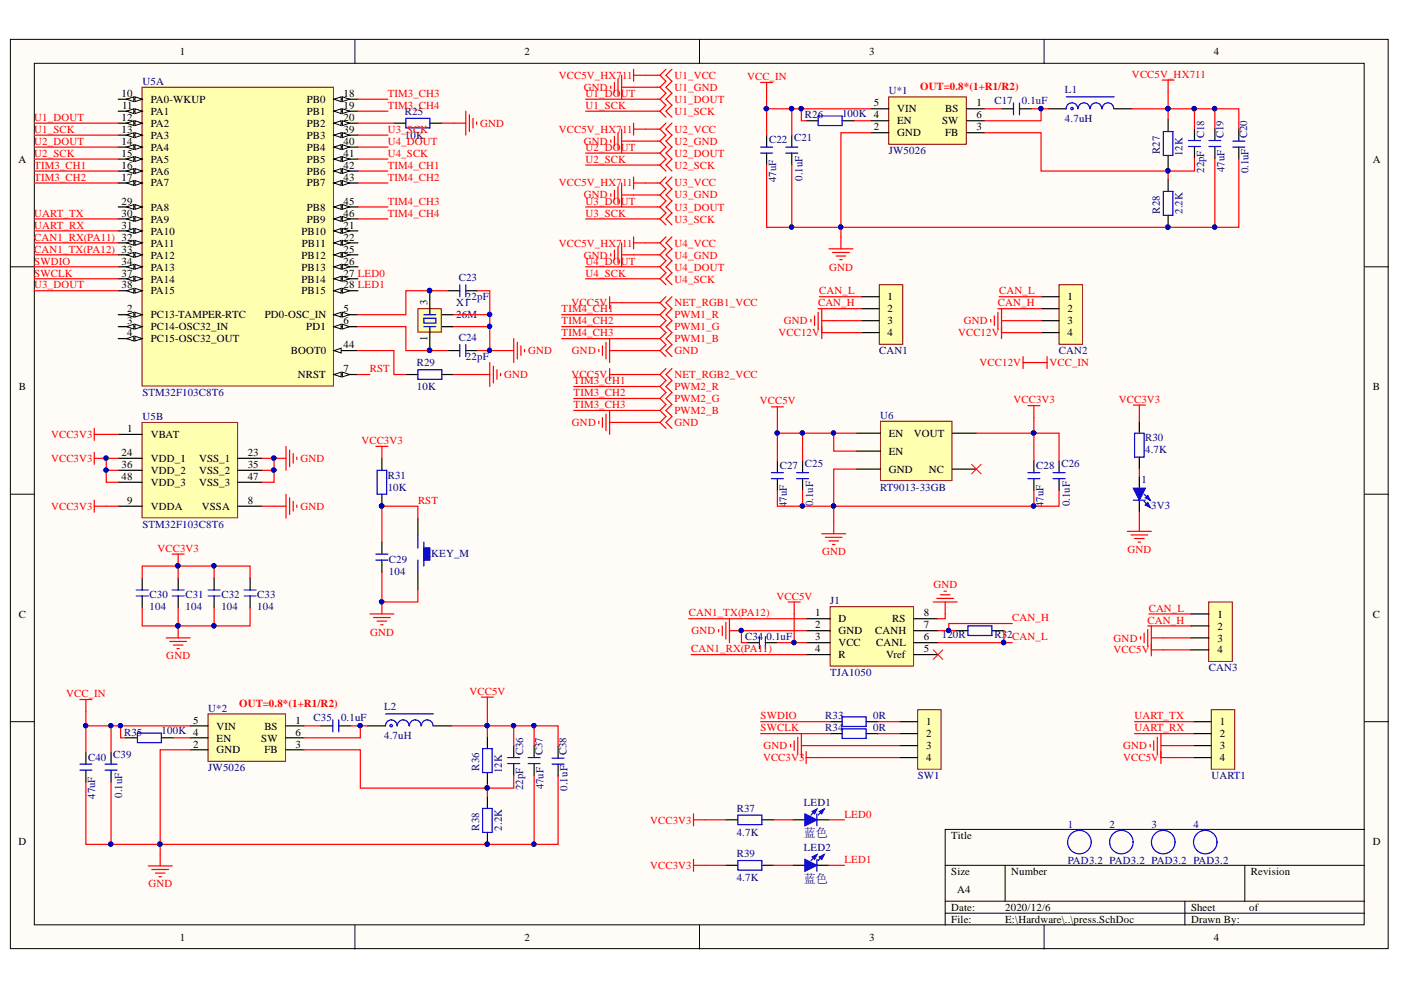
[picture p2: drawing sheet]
<svg xmlns="http://www.w3.org/2000/svg" width="297mm" height="210mm" viewBox="0 0 297 210" stroke-linecap="round" stroke-linejoin="round" font-family="sans-serif">
<defs><g id="words">
<g font-size="2.5" fill="#000080">
<text x="170.4" y="177.5">蓝色</text>
<text x="170.4" y="187.1">蓝色</text>
</g>
<g font-size="2.3">
<text x="38.1" y="11.7">1</text>
<text x="111.2" y="11.7">2</text>
<text x="184.3" y="11.7">3</text>
<text x="257.3" y="11.7">4</text>
<text x="25.8" y="20.5">10</text>
<text x="25.9" y="23.1">11</text>
<text x="32" y="21.8">PA0-WKUP</text>
<text x="65" y="21.8">PB0</text>
<text x="72.8" y="20.5">18</text>
<text x="72.8" y="23.1">19</text>
<text x="185.3" y="22.6">5</text>
<text x="190.2" y="23.8">VIN</text>
<text x="200.4" y="23.8">BS</text>
<text x="207" y="22.6">1</text>
<text x="25.8" y="25.6">12</text>
<text x="25.8" y="28.1">13</text>
<text x="32" y="24.3">PA1</text>
<text x="32" y="26.9">PA2</text>
<text x="32" y="29.4">PA3</text>
<text x="65" y="24.3">PB1</text>
<text x="65" y="26.9">PB2</text>
<text x="65" y="29.4">PB3</text>
<text x="72.8" y="25.6">20</text>
<text x="72.8" y="28.1">39</text>
<text x="185.3" y="27.6">2</text>
<text x="190.2" y="28.9">GND</text>
<text x="190.2" y="26.4">EN</text>
<text x="199.7" y="26.4">SW</text>
<text x="200.4" y="28.9">FB</text>
<text x="207" y="27.6">3</text>
<text x="207" y="25.1">6</text>
<text x="3.9" y="34.5">A</text>
<text x="25.8" y="30.7">14</text>
<text x="25.8" y="33.2">15</text>
<text x="25.8" y="35.7">16</text>
<text x="32" y="31.9">PA4</text>
<text x="32" y="34.5">PA5</text>
<text x="65" y="31.9">PB4</text>
<text x="65" y="34.5">PB5</text>
<text x="72.8" y="30.7">40</text>
<text x="72.8" y="33.2">41</text>
<text x="72.8" y="35.7">42</text>
<text x="291.1" y="34.5">A</text>
<text x="25.8" y="38.3">17</text>
<text x="32" y="37">PA6</text>
<text x="32" y="39.5">PA7</text>
<text x="65" y="37">PB6</text>
<text x="65" y="39.5">PB7</text>
<text x="72.8" y="38.3">43</text>
<text x="25.8" y="43.4">29</text>
<text x="25.8" y="46">30</text>
<text x="32" y="44.7">PA8</text>
<text x="32" y="47.2">PA9</text>
<text x="65" y="44.7">PB8</text>
<text x="65" y="47.2">PB9</text>
<text x="72.8" y="43.4">45</text>
<text x="72.8" y="46">46</text>
<text x="25.8" y="48.5">31</text>
<text x="32" y="49.8">PA10</text>
<text x="32" y="52.3">PA11</text>
<text x="63.9" y="49.8">PB10</text>
<text x="64" y="52.3">PB11</text>
<text x="72.8" y="48.5">21</text>
<text x="72.8" y="51">22</text>
<text x="72.8" y="53.6">25</text>
<text x="25.8" y="56.1">34</text>
<text x="25.8" y="58.6">37</text>
<text x="32" y="54.8">PA12</text>
<text x="32" y="57.4">PA13</text>
<text x="32" y="59.9">PA14</text>
<text x="63.9" y="54.8">PB12</text>
<text x="63.9" y="57.4">PB13</text>
<text x="63.9" y="59.9">PB14</text>
<text x="72.8" y="56.1">26</text>
<text x="72.8" y="58.6">27 LED0</text>
<text x="25.8" y="61.2">38</text>
<text x="32" y="62.4">PA15</text>
<text x="63.9" y="62.4">PB15</text>
<text x="72.8" y="61.2">28 LED1</text>
<text x="90.7" y="64.7" transform="rotate(-90 90.7 64.7)">3</text>
<text x="188.2" y="63.7">1</text>
<text x="226.3" y="63.7">1</text>
<text x="27" y="66.2">2</text>
<text x="27" y="68.8">3</text>
<text x="27" y="71.3">4</text>
<text x="32" y="67.5">PC13-TAMPER-RTC</text>
<text x="32" y="70">PC14-OSC32_IN</text>
<text x="56.2" y="67.5">PD0-OSC_IN</text>
<text x="64.9" y="70">PD1</text>
<text x="72.8" y="66.2">5</text>
<text x="72.8" y="68.8">6</text>
<text x="188.2" y="66.2">2</text>
<text x="188.2" y="68.8">3</text>
<text x="188.2" y="71.3">4</text>
<text x="226.3" y="66.2">2</text>
<text x="226.3" y="68.8">3</text>
<text x="226.3" y="71.3">4</text>
<text x="32" y="72.6">PC15-OSC32_OUT</text>
<text x="61.7" y="75.1">BOOT0</text>
<text x="72.8" y="73.8">44</text>
<text x="90.7" y="72.4" transform="rotate(-90 90.7 72.4)">1</text>
<text x="4" y="82.7">B</text>
<text x="63.2" y="80.2">NRST</text>
<text x="72.8" y="78.9">7</text>
<text x="291.1" y="82.7">B</text>
<text x="27" y="91.6">1</text>
<text x="32" y="92.8">VBAT</text>
<text x="188.4" y="92.6">EN</text>
<text x="193.7" y="92.6">VOUT</text>
<text x="25.8" y="96.6">24</text>
<text x="25.8" y="99.2">36</text>
<text x="25.8" y="101.7">48</text>
<text x="32" y="97.9">VDD_1</text>
<text x="32" y="100.4">VDD_2</text>
<text x="42.2" y="97.9">VSS_1</text>
<text x="42.2" y="100.4">VSS_2</text>
<text x="52.5" y="96.6">23</text>
<text x="52.5" y="99.2">35</text>
<text x="52.5" y="101.7">47</text>
<text x="188.4" y="100.2">GND</text>
<text x="188.4" y="96.4">EN</text>
<text x="197" y="100.2">NC</text>
<text x="27" y="106.9">9</text>
<text x="32" y="103">VDD_3</text>
<text x="42.2" y="103">VSS_3</text>
<text x="52.5" y="106.9">8</text>
<text x="32" y="108.1">VDDA</text>
<text x="42.8" y="108.1">VSSA</text>
<text x="4" y="130.9">C</text>
<text x="172.9" y="130.7">1</text>
<text x="177.8" y="132">D</text>
<text x="189.2" y="132">RS</text>
<text x="195.9" y="130.7">8</text>
<text x="258.1" y="130.9">1</text>
<text x="291.1" y="130.9">C</text>
<text x="172.9" y="133.2">2</text>
<text x="172.9" y="135.8">3</text>
<text x="177.8" y="134.5">GND</text>
<text x="177.8" y="137">VCC</text>
<text x="185.5" y="134.5">CANH</text>
<text x="185.8" y="137">CANL</text>
<text x="195.9" y="135.8">6</text>
<text x="195.9" y="133.2">7</text>
<text x="258.1" y="133.5">2</text>
<text x="258.1" y="136">3</text>
<text x="172.9" y="138.3">4</text>
<text x="177.8" y="139.6">R</text>
<text x="187.9" y="139.6">Vref</text>
<text x="195.9" y="138.3">5</text>
<text x="258.1" y="138.6">4</text>
<text x="40.9" y="153.4">5</text>
<text x="45.9" y="154.7">VIN</text>
<text x="56.1" y="154.7">BS</text>
<text x="62.7" y="153.4">1</text>
<text x="62.7" y="156">6</text>
<text x="196.4" y="153.8">1</text>
<text x="258.6" y="153.8">1</text>
<text x="40.9" y="158.5">2</text>
<text x="45.9" y="159.8">GND</text>
<text x="45.9" y="157.2">EN</text>
<text x="55.4" y="157.2">SW</text>
<text x="56.1" y="159.8">FB</text>
<text x="62.7" y="158.5">3</text>
<text x="196.4" y="156.3">2</text>
<text x="196.4" y="158.8">3</text>
<text x="196.4" y="161.4">4</text>
<text x="258.6" y="156.3">2</text>
<text x="258.6" y="158.8">3</text>
<text x="258.6" y="161.4">4</text>
<text x="3.9" y="179.2">D</text>
<text x="201.7" y="177.9">Title</text>
<text x="291.1" y="179.2">D</text>
<text x="201.7" y="185.5">Size</text>
<text x="214.4" y="185.5">Number</text>
<text x="265.2" y="185.5">Revision</text>
<text x="203" y="189.3">A4</text>
<text x="201.7" y="193.1">Date:</text>
<text x="201.7" y="195.7">File:</text>
<text x="213.1" y="193.1">2020/12/6</text>
<text x="213.1" y="195.7">E:\Hardware\..\press.SchDoc</text>
<text x="252.5" y="193.1">Sheet</text>
<text x="252.5" y="195.7">Drawn By:</text>
<text x="264.9" y="193.1">of</text>
<text x="38.1" y="199.5">1</text>
<text x="111.2" y="199.5">2</text>
<text x="184.3" y="199.5">3</text>
<text x="257.3" y="199.5">4</text>
</g>
<g font-size="2.3" fill="#000080">
<text x="30.2" y="18">U5A</text>
<text x="188.4" y="20">U*1</text>
<text x="210.8" y="22.1">C17</text>
<text x="216.7" y="22.1">0.1uF</text>
<text x="225.8" y="19.8">L1</text>
<text x="85.8" y="24.3">R25</text>
<text x="85.8" y="29.4">10K</text>
<text x="168.4" y="29.9">C21</text>
<text x="170.7" y="25.1">R26</text>
<text x="178.5" y="24.8">100K 4</text>
<text x="225.8" y="25.9">4.7uH</text>
<text x="255.3" y="29.3" transform="rotate(-90 255.3 29.3)">C18</text>
<text x="259.4" y="29.3" transform="rotate(-90 259.4 29.3)">C19</text>
<text x="264.4" y="29.3" transform="rotate(-90 264.4 29.3)">C20</text>
<text x="163" y="30.4">C22</text>
<text x="188.4" y="32.7">JW5026</text>
<text x="245.9" y="32.6" transform="rotate(-90 245.9 32.6)">R27</text>
<text x="250.7" y="33.1" transform="rotate(-90 250.7 33.1)">12K</text>
<text x="164.6" y="38.5" transform="rotate(-90 164.6 38.5)">47uF</text>
<text x="170.2" y="38.3" transform="rotate(-90 170.2 38.3)">0.1uF</text>
<text x="255.3" y="36.7" transform="rotate(-90 255.3 36.7)">22pF</text>
<text x="259.6" y="36.5" transform="rotate(-90 259.6 36.5)">47uF</text>
<text x="264.7" y="36.8" transform="rotate(-90 264.7 36.8)">0.1uF</text>
<text x="245.9" y="45.3" transform="rotate(-90 245.9 45.3)">R28</text>
<text x="250.7" y="45.3" transform="rotate(-90 250.7 45.3)">2.2K</text>
<text x="97.3" y="59.6">C23</text>
<text x="96.7" y="65">X1</text>
<text x="98.8" y="63.7">22pF</text>
<text x="96.7" y="67.5">26M</text>
<text x="88.4" y="77.6">R29</text>
<text x="97.3" y="72.3">C24</text>
<text x="98.8" y="76.4">22pF</text>
<text x="186.4" y="75.1">CAN1</text>
<text x="224.5" y="75.1">CAN2</text>
<text x="30.2" y="84">STM32F103C8T6</text>
<text x="88.4" y="82.7">10K</text>
<text x="30.2" y="89">U5B</text>
<text x="186.6" y="88.8">U6</text>
<text x="242.8" y="93.6">R30</text>
<text x="82.2" y="101.5">R31</text>
<text x="165.3" y="99.4">C27</text>
<text x="170.7" y="98.9">C25</text>
<text x="219.7" y="99.4">C28</text>
<text x="225" y="98.9">C26</text>
<text x="242.8" y="96.1">4.7K</text>
<text x="82.2" y="104.1">10K</text>
<text x="166.9" y="107.5" transform="rotate(-90 166.9 107.5)">47uF</text>
<text x="172.4" y="107.3" transform="rotate(-90 172.4 107.3)">0.1uF</text>
<text x="186.6" y="104.1">RT9013-33GB</text>
<text x="221.2" y="107.5" transform="rotate(-90 221.2 107.5)">47uF</text>
<text x="226.8" y="107.3" transform="rotate(-90 226.8 107.3)">0.1uF</text>
<text x="242" y="102.5">1</text>
<text x="244.1" y="108">3V3</text>
<text x="30.2" y="111.9">STM32F103C8T6</text>
<text x="82.5" y="119.3">C29</text>
<text x="91.4" y="118">KEY_M</text>
<text x="82.5" y="121.8">104</text>
<text x="31.7" y="126.9">C30</text>
<text x="31.7" y="129.4">104</text>
<text x="39.3" y="126.9">C31</text>
<text x="39.3" y="129.4">104</text>
<text x="46.9" y="126.9">C32</text>
<text x="46.9" y="129.4">104</text>
<text x="54.5" y="126.9">C33</text>
<text x="54.5" y="129.4">104</text>
<text x="176" y="128.2">J1</text>
<text x="158" y="135.8">C34</text>
<text x="162.5" y="135.8">0.1uF</text>
<text x="199.7" y="135.3">120R</text>
<text x="210.8" y="135.3">R3</text>
<text x="213.5" y="135.3">2CAN_L</text>
<text x="176" y="143.4">TJA1050</text>
<text x="256.3" y="142.4">CAN3</text>
<text x="26.3" y="156">R35</text>
<text x="34.3" y="155.7">100K 4</text>
<text x="44.1" y="150.9">U*2</text>
<text x="66.5" y="152.9">C35</text>
<text x="72.3" y="152.9">0.1uF</text>
<text x="81.4" y="150.6">L2</text>
<text x="175" y="155">R34</text>
<text x="175" y="152.5">R33</text>
<text x="185.1" y="155">0R</text>
<text x="185.1" y="152.5">0R</text>
<text x="18.7" y="161.3">C40</text>
<text x="24" y="160.8">C39</text>
<text x="81.4" y="156.7">4.7uH</text>
<text x="111" y="160.1" transform="rotate(-90 111 160.1)">C36</text>
<text x="115" y="160.1" transform="rotate(-90 115 160.1)">C37</text>
<text x="120.1" y="160.1" transform="rotate(-90 120.1 160.1)">C38</text>
<text x="44.1" y="163.6">JW5026</text>
<text x="101.6" y="163.4" transform="rotate(-90 101.6 163.4)">R36</text>
<text x="106.4" y="163.9" transform="rotate(-90 106.4 163.9)">12K</text>
<text x="111" y="167.4" transform="rotate(-90 111 167.4)">22pF</text>
<text x="115.3" y="167.4" transform="rotate(-90 115.3 167.4)">47uF</text>
<text x="120.3" y="167.6" transform="rotate(-90 120.3 167.6)">0.1uF</text>
<text x="194.6" y="165.2">SW1</text>
<text x="256.8" y="165.2">UART1</text>
<text x="20.2" y="169.4" transform="rotate(-90 20.2 169.4)">47uF</text>
<text x="25.9" y="169.1" transform="rotate(-90 25.9 169.1)">0.1uF</text>
<text x="156.2" y="172.1">R37</text>
<text x="170.4" y="170.8">LED1</text>
<text x="101.6" y="176.1" transform="rotate(-90 101.6 176.1)">R38</text>
<text x="106.4" y="176.1" transform="rotate(-90 106.4 176.1)">2.2K</text>
<text x="156.2" y="177.2">4.7K</text>
<text x="226.4" y="175.6">1</text>
<text x="235.3" y="175.6">2</text>
<text x="244.1" y="175.6">3</text>
<text x="253" y="175.6">4</text>
<text x="156.2" y="181.7">R39</text>
<text x="170.4" y="180.5">LED2</text>
<text x="226.4" y="183.2">PAD3.2 PAD3.2 PAD3.2 PAD3.2</text>
<text x="156.2" y="186.8">4.7K</text>
</g>
<g font-size="2.3" fill="#f00">
<text x="118.5" y="16.7">VCC5V_HX7</text>
<text x="131.9" y="16.7">11</text>
<text x="143" y="16.7">U1_VCC</text>
<text x="158.4" y="17">VCC_IN</text>
<text x="240" y="16.5">VCC5V_HX711</text>
<text x="82.2" y="20.5">TIM3_CH3</text>
<text x="82.2" y="23.1">TIM3_CH4</text>
<text x="123.8" y="19.3">GND</text>
<text x="124.1" y="20.5">U1_DOUT</text>
<text x="124.1" y="23.1">U1_SCK</text>
<text x="143" y="19.3">U1_GND</text>
<text x="143" y="21.8">U1_DOUT</text>
<text x="195.1" y="19.2">OUT=0.8*(1+R1/R2)</text>
<text x="7.3" y="25.6">U1_DOUT</text>
<text x="7.3" y="28.1">U1_SCK</text>
<text x="82.2" y="28.1">U3_SCK</text>
<text x="101.8" y="26.9">GND</text>
<text x="118.5" y="28.1">VCC5V_HX7</text>
<text x="131.9" y="28.1">11</text>
<text x="143" y="24.3">U1_SCK</text>
<text x="143" y="28.1">U2_VCC</text>
<text x="7.3" y="35.7">TIM3_CH1</text>
<text x="7.3" y="30.7">U2_DOUT</text>
<text x="7.3" y="33.2">U2_SCK</text>
<text x="82.2" y="35.7">TIM4_CH1</text>
<text x="82.2" y="30.7">U4_DOUT</text>
<text x="82.2" y="33.2">U4_SCK</text>
<text x="123.8" y="30.7">GND</text>
<text x="124.1" y="31.9">U2_DOUT</text>
<text x="124.1" y="34.5">U2_SCK</text>
<text x="143" y="30.7">U2_GND</text>
<text x="143" y="33.2">U2_DOUT</text>
<text x="143" y="35.7">U2_SCK</text>
<text x="7.3" y="38.3">TIM3_CH2</text>
<text x="82.2" y="38.3">TIM4_CH2</text>
<text x="118.5" y="39.5">VCC5V_HX7</text>
<text x="131.9" y="39.5">11</text>
<text x="143" y="39.5">U3_VCC</text>
<text x="7.3" y="46">UART_TX</text>
<text x="82.2" y="43.4">TIM4_CH3</text>
<text x="82.2" y="46">TIM4_CH4</text>
<text x="123.8" y="42.1">GND</text>
<text x="124.1" y="43.4">U3_DOUT</text>
<text x="124.1" y="46">U3_SCK</text>
<text x="143" y="42.1">U3_GND</text>
<text x="143" y="44.7">U3_DOUT</text>
<text x="143" y="47.2">U3_SCK</text>
<text x="7.3" y="48.5">UART_RX</text>
<text x="7.3" y="53.6">CAN1_TX(PA12) 33</text>
<text x="7.3" y="51">CAN1_RX(PA11) 32</text>
<text x="118.5" y="52.3">VCC5V_HX7</text>
<text x="131.9" y="52.3">11</text>
<text x="143" y="52.3">U4_VCC</text>
<text x="7.3" y="56.1">SWDIO</text>
<text x="7.3" y="58.6">SWCLK</text>
<text x="123.8" y="54.8">GND</text>
<text x="124.1" y="56.1">U4_DOUT</text>
<text x="124.1" y="58.6">U4_SCK</text>
<text x="143" y="54.8">U4_GND</text>
<text x="143" y="57.4">U4_DOUT</text>
<text x="143" y="59.9">U4_SCK</text>
<text x="175.8" y="57.4">GND</text>
<text x="7.3" y="61.2">U3_DOUT</text>
<text x="121.2" y="65">VCC5V</text>
<text x="143" y="65">NET_RGB1_VCC</text>
<text x="173.4" y="65">CAN_H</text>
<text x="173.7" y="62.4">CAN_L</text>
<text x="211.6" y="65">CAN_H</text>
<text x="211.8" y="62.4">CAN_L</text>
<text x="119.1" y="66.2">TIM4_CH1</text>
<text x="119.1" y="68.8">TIM4_CH2</text>
<text x="119.1" y="71.3">TIM4_CH3</text>
<text x="143" y="67.5">PWM1_R</text>
<text x="143" y="70">PWM1_G</text>
<text x="165.1" y="71.3">VCC12V</text>
<text x="166.2" y="68.8">GND</text>
<text x="203.1" y="71.3">VCC12V</text>
<text x="204.3" y="68.8">GND</text>
<text x="112" y="75.1">GND</text>
<text x="121.3" y="75.1">GND</text>
<text x="143" y="72.6">PWM1_B</text>
<text x="143" y="75.1">GND</text>
<text x="207.7" y="77.6">VCC12V</text>
<text x="222.5" y="77.6">VCC_IN</text>
<text x="78.4" y="78.9">RST</text>
<text x="106.9" y="80.2">GND</text>
<text x="121.2" y="80.2">VCC5V</text>
<text x="121.6" y="81.4">TIM3_CH1</text>
<text x="121.6" y="84">TIM3_CH2</text>
<text x="143" y="80.2">NET_RGB2_VCC</text>
<text x="143" y="82.7">PWM2_R</text>
<text x="121.6" y="86.5">TIM3_CH3</text>
<text x="143" y="85.2">PWM2_G</text>
<text x="143" y="87.8">PWM2_B</text>
<text x="161.1" y="85.7">VCC5V</text>
<text x="214.9" y="85.5">VCC3V3</text>
<text x="237.2" y="85.4">VCC3V3</text>
<text x="10.8" y="92.8">VCC3V3</text>
<text x="76.6" y="94.1">VCC3V3</text>
<text x="121.3" y="90.3">GND</text>
<text x="143" y="90.3">GND</text>
<text x="10.8" y="97.9">VCC3V3</text>
<text x="63.7" y="97.9">GND</text>
<text x="88.6" y="106.9">RST</text>
<text x="10.8" y="108.1">VCC3V3</text>
<text x="63.7" y="108.1">GND</text>
<text x="33.4" y="117">VCC3V3</text>
<text x="174.3" y="117.8">GND</text>
<text x="239.1" y="117.3">GND</text>
<text x="197.9" y="124.6">GND</text>
<text x="146" y="130.7">CAN1_TX(PA12)</text>
<text x="164.7" y="127.1">VCC5V</text>
<text x="214.6" y="131.7">CAN_H</text>
<text x="243.6" y="129.7">CAN_L</text>
<text x="78.5" y="134.7">GND</text>
<text x="146.6" y="134.5">GND</text>
<text x="236.1" y="136">GND</text>
<text x="243.3" y="132.2">CAN_H</text>
<text x="35.3" y="139.8">GND</text>
<text x="146.6" y="138.3">CAN1_RX(PA11)</text>
<text x="236.1" y="138.6">VCC5V</text>
<text x="14" y="147.8">VCC_IN</text>
<text x="50.7" y="150">OUT=0.8*(1+R1/R2)</text>
<text x="99.5" y="147.3">VCC5V</text>
<text x="161.3" y="155">SWCLK</text>
<text x="161.3" y="152.5">SWDIO</text>
<text x="240.5" y="155">UART_RX</text>
<text x="240.5" y="152.5">UART_TX</text>
<text x="161.8" y="161.4">VCC3V3</text>
<text x="161.9" y="158.8">GND</text>
<text x="238.1" y="158.8">GND</text>
<text x="238.1" y="161.4">VCC5V</text>
<text x="179" y="173.4">LED0</text>
<text x="137.8" y="174.6">VCC3V3</text>
<text x="137.8" y="184.3">VCC3V3</text>
<text x="179" y="183">LED1</text>
<text x="31.5" y="188.1">GND</text>
</g>
</g></defs>
<g fill="#fffcf8" stroke="#000" stroke-width=".21">
<path d="M2.2 8.3h292.1v192.8h-292.1z"/>
<path d="M7.3 13.4h281.9v182.7h-281.9z"/>
</g>
<g fill="none" stroke="#000" stroke-width=".21">
<path d="M75.3 8.3v5.1M148.3 8.3v5.1M221.4 8.3v5.1M2.2 56.6h5.1M289.3 56.6h5.1M2.2 104.8h5.1M289.3 104.8h5.1M2.2 153h5.1M289.3 153h5.1M289.3 175.9h-88.9v20.3M75.3 196.2v5M148.3 196.2v5"/>
<path d="M200.4 183.5h88.9M200.4 191.1h88.9M200.4 193.6h88.9M213.1 183.5v7.6M221.4 196.2v5M251.2 191.1v5.1M263.9 183.5v7.6"/>
</g>
<path d="M30.1 18.5h40.6v63.3h-40.6z" fill="#ffffb0" stroke="#800000" stroke-width=".21"/>
<path d="M70.8 74.3h5.1" fill="none" stroke="#000" stroke-width=".25"/>
<path d="M70.8 74.3l1.5-.5v1z" fill="#fffcf8"/>
<path d="M70.8 74.3l1.5-.5v1z" fill="none" stroke="#000" stroke-width=".21"/>
<path d="M70.8 79.4h5.1" fill="none" stroke="#000" stroke-width=".25"/>
<path d="M70.8 79.4l1.5-.5v1z" fill="#fffcf8"/>
<path d="M70.8 79.4l1.5-.5v1z" fill="none" stroke="#000" stroke-width=".21"/>
<path d="M72.6 78.9l1.5 .5-1.5 .5z" fill="#fffcf8"/>
<path d="M72.6 78.9l1.5 .5-1.5 .5z" fill="none" stroke="#000" stroke-width=".21"/>
<path d="M70.8 66.7h5.1" fill="none" stroke="#000" stroke-width=".25"/>
<path d="M70.8 66.7l1.5-.5v1z" fill="#fffcf8"/>
<path d="M70.8 66.7l1.5-.5v1z" fill="none" stroke="#000" stroke-width=".21"/>
<path d="M72.6 66.2l1.5 .5-1.5 .5z" fill="#fffcf8"/>
<path d="M72.6 66.2l1.5 .5-1.5 .5z" fill="none" stroke="#000" stroke-width=".21"/>
<path d="M70.8 69.3h5.1" fill="none" stroke="#000" stroke-width=".25"/>
<path d="M70.8 69.3l1.5-.5v1z" fill="#fffcf8"/>
<path d="M70.8 69.3l1.5-.5v1z" fill="none" stroke="#000" stroke-width=".21"/>
<path d="M72.6 68.8l1.5 .5-1.5 .5z" fill="#fffcf8"/>
<path d="M72.6 68.8l1.5 .5-1.5 .5z" fill="none" stroke="#000" stroke-width=".21"/>
<path d="M25.1 21h5.1" fill="none" stroke="#000" stroke-width=".25"/>
<path d="M28.6 20.5l1.6 .5-1.6 .5z" fill="#fffcf8"/>
<path d="M28.6 20.5l1.6 .5-1.6 .5z" fill="none" stroke="#000" stroke-width=".21"/>
<path d="M26.8 21l1.6-.5v1z" fill="#fffcf8"/>
<path d="M26.8 21l1.6-.5v1z" fill="none" stroke="#000" stroke-width=".21"/>
<path d="M25.1 23.6h5.1" fill="none" stroke="#000" stroke-width=".25"/>
<path d="M28.6 23.1l1.6 .5-1.6 .5z" fill="#fffcf8"/>
<path d="M28.6 23.1l1.6 .5-1.6 .5z" fill="none" stroke="#000" stroke-width=".21"/>
<path d="M26.8 23.6l1.6-.5v1z" fill="#fffcf8"/>
<path d="M26.8 23.6l1.6-.5v1z" fill="none" stroke="#000" stroke-width=".21"/>
<path d="M25.1 26.1h5.1" fill="none" stroke="#000" stroke-width=".25"/>
<path d="M28.6 25.6l1.6 .5-1.6 .5z" fill="#fffcf8"/>
<path d="M28.6 25.6l1.6 .5-1.6 .5z" fill="none" stroke="#000" stroke-width=".21"/>
<path d="M26.8 26.1l1.6-.5v1z" fill="#fffcf8"/>
<path d="M26.8 26.1l1.6-.5v1z" fill="none" stroke="#000" stroke-width=".21"/>
<path d="M25.1 28.7h5.1" fill="none" stroke="#000" stroke-width=".25"/>
<path d="M28.6 28.1l1.6 .6-1.6 .5z" fill="#fffcf8"/>
<path d="M28.6 28.1l1.6 .6-1.6 .5z" fill="none" stroke="#000" stroke-width=".21"/>
<path d="M26.8 28.7l1.6-.6v1.1z" fill="#fffcf8"/>
<path d="M26.8 28.7l1.6-.6v1.1z" fill="none" stroke="#000" stroke-width=".21"/>
<path d="M25.1 31.2h5.1" fill="none" stroke="#000" stroke-width=".25"/>
<path d="M28.6 30.7l1.6 .5-1.6 .5z" fill="#fffcf8"/>
<path d="M28.6 30.7l1.6 .5-1.6 .5z" fill="none" stroke="#000" stroke-width=".21"/>
<path d="M26.8 31.2l1.6-.5v1z" fill="#fffcf8"/>
<path d="M26.8 31.2l1.6-.5v1z" fill="none" stroke="#000" stroke-width=".21"/>
<path d="M25.1 33.7h5.1" fill="none" stroke="#000" stroke-width=".25"/>
<path d="M28.6 33.2l1.6 .5-1.6 .5z" fill="#fffcf8"/>
<path d="M28.6 33.2l1.6 .5-1.6 .5z" fill="none" stroke="#000" stroke-width=".21"/>
<path d="M26.8 33.7l1.6-.5v1z" fill="#fffcf8"/>
<path d="M26.8 33.7l1.6-.5v1z" fill="none" stroke="#000" stroke-width=".21"/>
<path d="M25.1 36.3h5.1" fill="none" stroke="#000" stroke-width=".25"/>
<path d="M28.6 35.8l1.6 .5-1.6 .5z" fill="#fffcf8"/>
<path d="M28.6 35.8l1.6 .5-1.6 .5z" fill="none" stroke="#000" stroke-width=".21"/>
<path d="M26.8 36.3l1.6-.5v1z" fill="#fffcf8"/>
<path d="M26.8 36.3l1.6-.5v1z" fill="none" stroke="#000" stroke-width=".21"/>
<path d="M25.1 38.8h5.1" fill="none" stroke="#000" stroke-width=".25"/>
<path d="M28.6 38.3l1.6 .5-1.6 .5z" fill="#fffcf8"/>
<path d="M28.6 38.3l1.6 .5-1.6 .5z" fill="none" stroke="#000" stroke-width=".21"/>
<path d="M26.8 38.8l1.6-.5v1z" fill="#fffcf8"/>
<path d="M26.8 38.8l1.6-.5v1z" fill="none" stroke="#000" stroke-width=".21"/>
<path d="M25.1 43.9h5.1" fill="none" stroke="#000" stroke-width=".25"/>
<path d="M28.6 43.4l1.6 .5-1.6 .5z" fill="#fffcf8"/>
<path d="M28.6 43.4l1.6 .5-1.6 .5z" fill="none" stroke="#000" stroke-width=".21"/>
<path d="M26.8 43.9l1.6-.5v1z" fill="#fffcf8"/>
<path d="M26.8 43.9l1.6-.5v1z" fill="none" stroke="#000" stroke-width=".21"/>
<path d="M25.1 46.4h5.1" fill="none" stroke="#000" stroke-width=".25"/>
<path d="M28.6 45.9l1.6 .5-1.6 .5z" fill="#fffcf8"/>
<path d="M28.6 45.9l1.6 .5-1.6 .5z" fill="none" stroke="#000" stroke-width=".21"/>
<path d="M26.8 46.4l1.6-.5v1z" fill="#fffcf8"/>
<path d="M26.8 46.4l1.6-.5v1z" fill="none" stroke="#000" stroke-width=".21"/>
<path d="M25.1 49h5.1" fill="none" stroke="#000" stroke-width=".25"/>
<path d="M28.6 48.4l1.6 .6-1.6 .5z" fill="#fffcf8"/>
<path d="M28.6 48.4l1.6 .6-1.6 .5z" fill="none" stroke="#000" stroke-width=".21"/>
<path d="M26.8 49l1.6-.6v1.1z" fill="#fffcf8"/>
<path d="M26.8 49l1.6-.6v1.1z" fill="none" stroke="#000" stroke-width=".21"/>
<path d="M25.1 51.5h5.1" fill="none" stroke="#000" stroke-width=".25"/>
<path d="M28.6 51l1.6 .5-1.6 .5z" fill="#fffcf8"/>
<path d="M28.6 51l1.6 .5-1.6 .5z" fill="none" stroke="#000" stroke-width=".21"/>
<path d="M26.8 51.5l1.6-.5v1z" fill="#fffcf8"/>
<path d="M26.8 51.5l1.6-.5v1z" fill="none" stroke="#000" stroke-width=".21"/>
<path d="M25.1 54h5.1" fill="none" stroke="#000" stroke-width=".25"/>
<path d="M28.6 53.5l1.6 .5-1.6 .5z" fill="#fffcf8"/>
<path d="M28.6 53.5l1.6 .5-1.6 .5z" fill="none" stroke="#000" stroke-width=".21"/>
<path d="M26.8 54l1.6-.5v1z" fill="#fffcf8"/>
<path d="M26.8 54l1.6-.5v1z" fill="none" stroke="#000" stroke-width=".21"/>
<path d="M25.1 56.6h5.1" fill="none" stroke="#000" stroke-width=".25"/>
<path d="M28.6 56.1l1.6 .5-1.6 .5z" fill="#fffcf8"/>
<path d="M28.6 56.1l1.6 .5-1.6 .5z" fill="none" stroke="#000" stroke-width=".21"/>
<path d="M26.8 56.6l1.6-.5v1z" fill="#fffcf8"/>
<path d="M26.8 56.6l1.6-.5v1z" fill="none" stroke="#000" stroke-width=".21"/>
<path d="M25.1 59.1h5.1" fill="none" stroke="#000" stroke-width=".25"/>
<path d="M28.6 58.6l1.6 .5-1.6 .5z" fill="#fffcf8"/>
<path d="M28.6 58.6l1.6 .5-1.6 .5z" fill="none" stroke="#000" stroke-width=".21"/>
<path d="M26.8 59.1l1.6-.5v1z" fill="#fffcf8"/>
<path d="M26.8 59.1l1.6-.5v1z" fill="none" stroke="#000" stroke-width=".21"/>
<path d="M25.1 61.6h5.1" fill="none" stroke="#000" stroke-width=".25"/>
<path d="M28.6 61.1l1.6 .5-1.6 .6z" fill="#fffcf8"/>
<path d="M28.6 61.1l1.6 .5-1.6 .6z" fill="none" stroke="#000" stroke-width=".21"/>
<path d="M26.8 61.6l1.6-.5v1.1z" fill="#fffcf8"/>
<path d="M26.8 61.6l1.6-.5v1.1z" fill="none" stroke="#000" stroke-width=".21"/>
<path d="M70.8 21h5.1" fill="none" stroke="#000" stroke-width=".25"/>
<path d="M70.8 21l1.5-.5v1z" fill="#fffcf8"/>
<path d="M70.8 21l1.5-.5v1z" fill="none" stroke="#000" stroke-width=".21"/>
<path d="M72.6 20.5l1.5 .5-1.5 .5z" fill="#fffcf8"/>
<path d="M72.6 20.5l1.5 .5-1.5 .5z" fill="none" stroke="#000" stroke-width=".21"/>
<path d="M70.8 23.6h5.1" fill="none" stroke="#000" stroke-width=".25"/>
<path d="M70.8 23.6l1.5-.5v1z" fill="#fffcf8"/>
<path d="M70.8 23.6l1.5-.5v1z" fill="none" stroke="#000" stroke-width=".21"/>
<path d="M72.6 23.1l1.5 .5-1.5 .5z" fill="#fffcf8"/>
<path d="M72.6 23.1l1.5 .5-1.5 .5z" fill="none" stroke="#000" stroke-width=".21"/>
<path d="M70.8 26.1h5.1" fill="none" stroke="#000" stroke-width=".25"/>
<path d="M70.8 26.1l1.5-.5v1z" fill="#fffcf8"/>
<path d="M70.8 26.1l1.5-.5v1z" fill="none" stroke="#000" stroke-width=".21"/>
<path d="M72.6 25.6l1.5 .5-1.5 .5z" fill="#fffcf8"/>
<path d="M72.6 25.6l1.5 .5-1.5 .5z" fill="none" stroke="#000" stroke-width=".21"/>
<path d="M70.8 28.7h5.1" fill="none" stroke="#000" stroke-width=".25"/>
<path d="M70.8 28.7l1.5-.6v1.1z" fill="#fffcf8"/>
<path d="M70.8 28.7l1.5-.6v1.1z" fill="none" stroke="#000" stroke-width=".21"/>
<path d="M72.6 28.1l1.5 .6-1.5 .5z" fill="#fffcf8"/>
<path d="M72.6 28.1l1.5 .6-1.5 .5z" fill="none" stroke="#000" stroke-width=".21"/>
<path d="M70.8 31.2h5.1" fill="none" stroke="#000" stroke-width=".25"/>
<path d="M70.8 31.2l1.5-.5v1z" fill="#fffcf8"/>
<path d="M70.8 31.2l1.5-.5v1z" fill="none" stroke="#000" stroke-width=".21"/>
<path d="M72.6 30.7l1.5 .5-1.5 .5z" fill="#fffcf8"/>
<path d="M72.6 30.7l1.5 .5-1.5 .5z" fill="none" stroke="#000" stroke-width=".21"/>
<path d="M70.8 33.7h5.1" fill="none" stroke="#000" stroke-width=".25"/>
<path d="M70.8 33.7l1.5-.5v1z" fill="#fffcf8"/>
<path d="M70.8 33.7l1.5-.5v1z" fill="none" stroke="#000" stroke-width=".21"/>
<path d="M72.6 33.2l1.5 .5-1.5 .5z" fill="#fffcf8"/>
<path d="M72.6 33.2l1.5 .5-1.5 .5z" fill="none" stroke="#000" stroke-width=".21"/>
<path d="M70.8 36.3h5.1" fill="none" stroke="#000" stroke-width=".25"/>
<path d="M70.8 36.3l1.5-.5v1z" fill="#fffcf8"/>
<path d="M70.8 36.3l1.5-.5v1z" fill="none" stroke="#000" stroke-width=".21"/>
<path d="M72.6 35.8l1.5 .5-1.5 .5z" fill="#fffcf8"/>
<path d="M72.6 35.8l1.5 .5-1.5 .5z" fill="none" stroke="#000" stroke-width=".21"/>
<path d="M70.8 38.8h5.1" fill="none" stroke="#000" stroke-width=".25"/>
<path d="M70.8 38.8l1.5-.5v1z" fill="#fffcf8"/>
<path d="M70.8 38.8l1.5-.5v1z" fill="none" stroke="#000" stroke-width=".21"/>
<path d="M72.6 38.3l1.5 .5-1.5 .5z" fill="#fffcf8"/>
<path d="M72.6 38.3l1.5 .5-1.5 .5z" fill="none" stroke="#000" stroke-width=".21"/>
<path d="M70.8 43.9h5.1" fill="none" stroke="#000" stroke-width=".25"/>
<path d="M70.8 43.9l1.5-.5v1z" fill="#fffcf8"/>
<path d="M70.8 43.9l1.5-.5v1z" fill="none" stroke="#000" stroke-width=".21"/>
<path d="M72.6 43.4l1.5 .5-1.5 .5z" fill="#fffcf8"/>
<path d="M72.6 43.4l1.5 .5-1.5 .5z" fill="none" stroke="#000" stroke-width=".21"/>
<path d="M70.8 46.4h5.1" fill="none" stroke="#000" stroke-width=".25"/>
<path d="M70.8 46.4l1.5-.5v1z" fill="#fffcf8"/>
<path d="M70.8 46.4l1.5-.5v1z" fill="none" stroke="#000" stroke-width=".21"/>
<path d="M72.6 45.9l1.5 .5-1.5 .5z" fill="#fffcf8"/>
<path d="M72.6 45.9l1.5 .5-1.5 .5z" fill="none" stroke="#000" stroke-width=".21"/>
<path d="M70.8 49h5.1" fill="none" stroke="#000" stroke-width=".25"/>
<path d="M70.8 49l1.5-.6v1.1z" fill="#fffcf8"/>
<path d="M70.8 49l1.5-.6v1.1z" fill="none" stroke="#000" stroke-width=".21"/>
<path d="M72.6 48.4l1.5 .6-1.5 .5z" fill="#fffcf8"/>
<path d="M72.6 48.4l1.5 .6-1.5 .5z" fill="none" stroke="#000" stroke-width=".21"/>
<path d="M70.8 51.5h5.1" fill="none" stroke="#000" stroke-width=".25"/>
<path d="M70.8 51.5l1.5-.5v1z" fill="#fffcf8"/>
<path d="M70.8 51.5l1.5-.5v1z" fill="none" stroke="#000" stroke-width=".21"/>
<path d="M72.6 51l1.5 .5-1.5 .5z" fill="#fffcf8"/>
<path d="M72.6 51l1.5 .5-1.5 .5z" fill="none" stroke="#000" stroke-width=".21"/>
<path d="M70.8 54h5.1" fill="none" stroke="#000" stroke-width=".25"/>
<path d="M70.8 54l1.5-.5v1z" fill="#fffcf8"/>
<path d="M70.8 54l1.5-.5v1z" fill="none" stroke="#000" stroke-width=".21"/>
<path d="M72.6 53.5l1.5 .5-1.5 .5z" fill="#fffcf8"/>
<path d="M72.6 53.5l1.5 .5-1.5 .5z" fill="none" stroke="#000" stroke-width=".21"/>
<path d="M70.8 56.6h5.1" fill="none" stroke="#000" stroke-width=".25"/>
<path d="M70.8 56.6l1.5-.5v1z" fill="#fffcf8"/>
<path d="M70.8 56.6l1.5-.5v1z" fill="none" stroke="#000" stroke-width=".21"/>
<path d="M72.6 56.1l1.5 .5-1.5 .5z" fill="#fffcf8"/>
<path d="M72.6 56.1l1.5 .5-1.5 .5z" fill="none" stroke="#000" stroke-width=".21"/>
<path d="M70.8 59.1h5.1" fill="none" stroke="#000" stroke-width=".25"/>
<path d="M70.8 59.1l1.5-.5v1z" fill="#fffcf8"/>
<path d="M70.8 59.1l1.5-.5v1z" fill="none" stroke="#000" stroke-width=".21"/>
<path d="M72.6 58.6l1.5 .5-1.5 .5z" fill="#fffcf8"/>
<path d="M72.6 58.6l1.5 .5-1.5 .5z" fill="none" stroke="#000" stroke-width=".21"/>
<path d="M70.8 61.6h5.1" fill="none" stroke="#000" stroke-width=".25"/>
<path d="M70.8 61.6l1.5-.5v1.1z" fill="#fffcf8"/>
<path d="M70.8 61.6l1.5-.5v1.1z" fill="none" stroke="#000" stroke-width=".21"/>
<path d="M72.6 61.1l1.5 .5-1.5 .6z" fill="#fffcf8"/>
<path d="M72.6 61.1l1.5 .5-1.5 .6z" fill="none" stroke="#000" stroke-width=".21"/>
<path d="M25.1 66.7h5.1" fill="none" stroke="#000" stroke-width=".25"/>
<path d="M28.6 66.2l1.6 .5-1.6 .5z" fill="#fffcf8"/>
<path d="M28.6 66.2l1.6 .5-1.6 .5z" fill="none" stroke="#000" stroke-width=".21"/>
<path d="M26.8 66.7l1.6-.5v1z" fill="#fffcf8"/>
<path d="M26.8 66.7l1.6-.5v1z" fill="none" stroke="#000" stroke-width=".21"/>
<path d="M25.1 69.3h5.1" fill="none" stroke="#000" stroke-width=".25"/>
<path d="M28.6 68.8l1.6 .5-1.6 .5z" fill="#fffcf8"/>
<path d="M28.6 68.8l1.6 .5-1.6 .5z" fill="none" stroke="#000" stroke-width=".21"/>
<path d="M26.8 69.3l1.6-.5v1z" fill="#fffcf8"/>
<path d="M26.8 69.3l1.6-.5v1z" fill="none" stroke="#000" stroke-width=".21"/>
<path d="M25.1 71.8h5.1" fill="none" stroke="#000" stroke-width=".25"/>
<path d="M28.6 71.3l1.6 .5-1.6 .5z" fill="#fffcf8"/>
<path d="M28.6 71.3l1.6 .5-1.6 .5z" fill="none" stroke="#000" stroke-width=".21"/>
<path d="M26.8 71.8l1.6-.5v1z" fill="#fffcf8"/>
<path d="M26.8 71.8l1.6-.5v1z" fill="none" stroke="#000" stroke-width=".21"/>
<path d="M30.1 89.6h20.3v20.2h-20.3z" fill="#ffffb0" stroke="#800000" stroke-width=".21"/>
<path d="M93.7 69.3h2.5M93.7 66.7h2.5M25.1 92.1h5.1M25.1 97.2h5.1M25.1 99.7h5.1M50.5 97.2h5.1M50.5 99.7h5.1M25.1 102.3h5.1M25.1 107.3h5.1M50.5 102.3h5.1M50.5 107.3h5.1" fill="none" stroke="#000" stroke-width=".25"/>
<g fill="none" stroke="#f00" stroke-width=".25">
<path d="M20 90.8v2.6M20 95.9v2.5M20 92.1h2.5M20 97.2h2.5M58.1 97.2h2.5M60.6 94.6v5.1M61.4 95.4v3.6M62.2 96.2v2M62.9 96.9v.5M20 106.1v2.5M20 107.3h2.5M58.1 107.3h2.5"/>
<path d="M60.6 104.8v5.1M61.4 105.6v3.5M62.2 106.3v2M62.9 107.1v.5"/>
</g>
<g fill="#000080" stroke="#000080" stroke-width=".21">
<circle cx="22.5" cy="97.1" r=".46"/>
<circle cx="58" cy="97.1" r=".46"/>
</g>
<path d="M88.6 65.5h5v4.9h-5z" fill="#ffffb0" stroke="#800000" stroke-width=".21"/>
<g fill="none" stroke="#000" stroke-width=".25">
<path d="M83.5 26.1h2.6M91.1 26.1h2.6M86.1 79.4h2.5M91.1 61.6v5.1M91.1 69.3v5M93.7 79.4h2.5M94.9 61.6h2.6M94.9 74.3h2.6M98.8 61.6h2.5M98.8 74.3h2.5M81 97.2v2.5M81 104.8v2.5"/>
<path d="M81 114.9v2.6M81 118.7v2.6M88.6 109.9v3.8M30.2 122.6v2.5M30.2 126.4v2.5M37.8 122.6v2.5M37.8 126.4v2.5M45.4 122.6v2.5M45.4 126.4v2.5M53 122.6v2.5M53 126.4v2.5M88.6 121.3v3.8"/>
<path d="M18.2 159.5v2.5M23.5 159.5v2.5M26.6 156.4h2.5M34.2 156.4h2.6M68 153.9h2.6M71.8 153.9h2.6M103.3 156.2v2.5M108.9 158.1v2.5M113.2 158.1v2.5M118.3 158.2v2.6M18.2 163.3v2.5M23.5 163.3v2.5"/>
<path d="M103.3 163.8v2.5M103.3 168.9v2.5M103.3 176.5v2.5M108.9 161.9v2.5M113.2 161.9v2.5M118.3 162v2.6"/>
</g>
<g fill="#000080" stroke="#000080" stroke-width=".21">
<circle cx="91.1" cy="74.3" r=".46"/>
<circle cx="91.1" cy="61.6" r=".47"/>
<circle cx="80.9" cy="107.3" r=".46"/>
<circle cx="80.9" cy="127.6" r=".46"/>
<circle cx="37.7" cy="132.7" r=".47"/>
<circle cx="37.7" cy="120" r=".46"/>
<circle cx="103.3" cy="179" r=".46"/>
</g>
<g fill="none" stroke="#00f" stroke-width=".25">
<path d="M86.1 25.1h5v2h-5zM88.6 78.4h5.1v2h-5.1zM89.9 67.5h2.5v1h-2.5zM89.9 69.3h2.5M89.9 66.7h2.5M97.5 60.4v2.5M97.5 73.1v2.5M98.8 60.4v2.5M98.8 73.1v2.5M80 99.7h2v5.1h-2zM79.7 118.7h2.5M79.7 117.5h2.5"/>
<path d="M88.6 113.7v2.5M88.6 118.7v2.6M89.9 116.2h1.2v2.5h-1.2M89.9 114.9v5.1M28.9 126.4h2.5M28.9 125.1h2.5M36.5 126.4h2.5M36.5 125.1h2.5M44.1 126.4h2.6M44.1 125.1h2.6M51.7 126.4h2.6M51.7 125.1h2.6"/>
<path d="M29.1 155.4h5.1v2.1h-5.1zM70.6 152.6v2.6M71.8 152.6v2.6M102.3 158.7h2v5.1h-2zM16.9 163.3h2.6M16.9 162h2.6M22.3 163.3h2.5M22.3 162h2.5M102.3 171.4h2v5.1h-2zM107.7 161.9h2.5M107.7 160.6h2.5M112 161.9h2.5"/>
<path d="M112 160.6h2.5M117.1 162h2.5M117.1 160.8h2.5"/>
</g>
<g fill="none" stroke="#f00" stroke-width=".25">
<path d="M96.2 26.1h2.6M98.8 23.6v5.1M99.5 24.3v3.6M100.3 25.1v2M101 25.9v.5M101.3 79.4h2.5M103.8 76.9v5M104.6 77.6v3.6M105.4 78.4v2M106.1 79.2v.5M106.4 74.3h2.5M108.9 71.8v5.1"/>
<path d="M109.7 72.6v3.5M110.4 73.3v2.1M111.2 74.1v.5M79.7 94.6h2.5M81 94.6v2.6M36.5 117.5h2.5M37.8 117.5v2.5M35.2 135.2h5.1M36 136h3.6M36.8 136.8h2M37.5 137.5h.5M37.8 132.7v2.5"/>
<path d="M78.4 130.2h5.1M79.2 130.9h3.5M80 131.7h2M80.7 132.5h.5M81 127.6v2.6M16.9 148.3h2.6M18.2 148.3v2.6M102.1 147.8h2.5M103.3 147.8v2.5M31.4 183.6h5.1M32.2 184.4h3.5M32.9 185.1h2.1"/>
<path d="M33.7 185.9h.5M34 181.1v2.5"/>
</g>
<path d="M89.9 116.2h1.1v2.4h-1.1z" fill="#00f" stroke="#00f" stroke-width=".21"/>
<path d="M44.1 151.4h16.4v10h-16.4z" fill="#ffffb0" stroke="#800000" stroke-width=".21"/>
<path d="M40.3 153.9h3.8M40.3 159h3.8M40.3 156.4h3.8M60.6 153.9h3.9M60.6 159h3.9M60.6 156.4h3.9M77.9 153.9h3.8M91.9 153.9h3.8" fill="none" stroke="#000" stroke-width=".25"/>
<path d="M81.7 151.4h10.2M83.2 153.8a.26 .26 0 0 0-.3-.2 .26 .26 0 0 0-.2 .3 .26 .26 0 0 0 .3 .2l.2-.2M84.2 153.9a1.22 1.22 0 0 0-1.2-1.3 1.22 1.22 0 0 0-1.3 1.3M86.7 153.9a1.23 1.23 0 0 0-1.2-1.3 1.23 1.23 0 0 0-1.3 1.3M89.3 153.9a1.22 1.22 0 0 0-1.3-1.3 1.22 1.22 0 0 0-1.2 1.3M91.8 153.9a1.22 1.22 0 0 0-1.2-1.3 1.22 1.22 0 0 0-1.2 1.3" fill="none" stroke="#00f" stroke-width=".25"/>
<path d="M163.6 86.3h2.5M164.8 86.3v2.5M217.9 86h2.6M219.2 86v2.5" fill="none" stroke="#f00" stroke-width=".25"/>
<path d="M186.7 89.3h15.1v12.6h-15.1z" fill="#ffffb0" stroke="#800000" stroke-width=".21"/>
<g fill="none" stroke="#000" stroke-width=".25">
<path d="M164.8 97.7v2.5M170.2 97.7v2.5M181.6 91.8h5.1M181.6 99.5h5.1M181.6 95.7h5.1M201.9 91.8h5.1M201.9 99.5h5.1M219.2 97.7v2.5M224.5 97.7v2.5M241.6 89.3v2.5M241.6 96.9v2.6M164.8 101.5v2.5"/>
<path d="M170.2 101.5v2.5M219.2 101.5v2.5M224.5 101.5v2.5M241.6 101v2.5M241.6 106.1v2.5"/>
</g>
<path d="M240.5 91.8h2.1v5.1h-2.1zM163.6 101.5h2.5M163.6 100.2h2.5M168.9 101.5h2.5M168.9 100.2h2.5M217.9 101.5h2.6M217.9 100.2h2.6M223.3 101.5h2.5M223.3 100.2h2.5" fill="none" stroke="#00f" stroke-width=".25"/>
<path d="M240.3 85.9h2.5M241.6 85.9v2.5M174.2 113.2h5.1M175 113.9h3.5M175.8 114.7h2M176.5 115.5h.5M176.8 110.6v2.6M239 112.7h5.1M239.8 113.4h3.5M240.5 114.2h2.1M241.3 114.9h.5M241.6 110.1v2.6" fill="none" stroke="#f00" stroke-width=".25"/>
<path d="M206 98.4l2 2.1M208 98.4l-2 2.1" fill="none" stroke="#f00" stroke-width=".21"/>
<path d="M240.3 103.5h2.5l-1.2 2.6z" fill="#00f"/>
<path d="M240.3 103.5h2.5l-1.2 2.6zM242.6 104.8l1.3 1.3M242.6 106.3l1.3 1.3" fill="none" stroke="#00f" stroke-width=".25"/>
<path d="M242.8 105.6l.5-.6 .6 1.1z" fill="#00f"/>
<path d="M242.8 105.6l.5-.6 .6 1.1z" fill="none" stroke="#00f" stroke-width=".25"/>
<path d="M242.8 107.1l.5-.5 .6 1z" fill="#00f"/>
<path d="M240.3 106.1h2.5M242.8 107.1l.5-.5 .6 1z" fill="none" stroke="#00f" stroke-width=".25"/>
<path d="M176 128.6h17.7v12.6h-17.7z" fill="#ffffb0" stroke="#800000" stroke-width=".21"/>
<path d="M158.5 136.3h2.5M162.3 136.3h2.5M170.9 131.2h5.1M170.9 133.7h5.1M170.9 136.3h5.1M170.9 138.8h5.1M193.8 131.2h5.1M193.8 133.7h5.1M193.8 136.3h5.1M193.8 138.8h5.1M202.7 133.7h2.5M210.3 133.7h2.5" fill="none" stroke="#000" stroke-width=".25"/>
<path d="M161 135v2.5M162.3 135v2.5M205.2 132.7h5.1v2h-5.1z" fill="none" stroke="#00f" stroke-width=".25"/>
<path d="M152.4 133.5v.5M153.1 132.7v2M153.9 131.9v3.6M154.7 131.2v5.1M154.7 133.7h2.5M167.1 127.6h2.6M168.4 127.6v2.6" fill="none" stroke="#f00" stroke-width=".25"/>
<circle cx="157.2" cy="133.7" r=".46" fill="#000080" stroke="#000080" stroke-width=".21"/>
<path d="M197.9 137.8l2 2M199.9 137.8l-2 2" fill="none" stroke="#f00" stroke-width=".21"/>
<path d="M256.3 127.6h5v12.6h-5z" fill="#ffffb0" stroke="#800000" stroke-width=".21"/>
<path d="M252.5 130.2h3.8M252.5 132.7h3.8M252.5 135.2h3.8M252.5 137.8h3.8" fill="none" stroke="#000" stroke-width=".25"/>
<path d="M241.8 135v.5M242.6 134.2v2.1M243.3 133.5v3.5M244.1 132.7v6.4M244.1 137.8h2.5M244.1 135.2h2.5" fill="none" stroke="#f00" stroke-width=".25"/>
<path d="M194.6 150.5h4.9v12.6h-4.9z" fill="#ffffb0" stroke="#800000" stroke-width=".21"/>
<path d="M176 153h2.5M176 155.6h2.5M183.6 153h2.6M183.6 155.6h2.6M190.7 153h3.9M190.7 155.6h3.9M190.7 158.1h3.9M190.7 160.6h3.9" fill="none" stroke="#000" stroke-width=".25"/>
<path d="M167.6 157.8v.5M168.4 157.1v2M169.1 156.3v3.6M169.9 155.6v5M169.9 158.1h2.5M170.9 159.4v2.5M170.9 160.6h2.6" fill="none" stroke="#f00" stroke-width=".25"/>
<path d="M178.5 154.5h5.1v2.1h-5.1zM178.5 152h5.1v2h-5.1z" fill="none" stroke="#00f" stroke-width=".25"/>
<path d="M256.8 150.5h5v12.6h-5z" fill="#ffffb0" stroke="#800000" stroke-width=".21"/>
<path d="M253 153h3.8M253 155.6h3.8M253 158.1h3.8M153.9 173.8h2.5M161.5 173.8h2.6M253 160.6h3.8M153.9 183.5h2.5M161.5 183.5h2.6M168.1 183.5h2.6M173.2 183.5h2.6" fill="none" stroke="#000" stroke-width=".25"/>
<path d="M197.9 127.6h5M198.6 126.9h3.6M199.4 126.1h2M200.1 125.3h.6M200.4 127.6v2.6M243.9 157.8v.5M244.6 157.1v2M245.4 156.3v3.6M246.1 155.6v6.3M246.1 158.1h2.6M246.1 160.6h2.6" fill="none" stroke="#f00" stroke-width=".25"/>
<path d="M156.4 172.8h5.1v2h-5.1zM156.4 182.5h5.1v2h-5.1z" fill="none" stroke="#00f" stroke-width=".25"/>
<path d="M170.7 182.2l2.5 1.3-2.5 1.2z" fill="#00f"/>
<path d="M170.7 182.2l2.5 1.3-2.5 1.2zM173.2 181.2l-1.3 1.3M174.7 181.2l-1.2 1.3" fill="none" stroke="#00f" stroke-width=".25"/>
<path d="M172.2 181.7l1-.5-.5 1z" fill="#00f"/>
<path d="M172.2 181.7l1-.5-.5 1z" fill="none" stroke="#00f" stroke-width=".25"/>
<path d="M173.7 181.7l1-.5-.5 1z" fill="#00f"/>
<path d="M173.2 182.2v2.5M173.7 181.7l1-.5-.5 1z" fill="none" stroke="#00f" stroke-width=".25"/>
<path d="M168.1 173.8h2.6M173.2 173.8h2.6" fill="none" stroke="#000" stroke-width=".25"/>
<path d="M170.7 172.6l2.5 1.2-2.5 1.3z" fill="#00f"/>
<path d="M170.7 172.6l2.5 1.2-2.5 1.3zM173.2 171.5l-1.3 1.3M174.7 171.5l-1.2 1.3" fill="none" stroke="#00f" stroke-width=".25"/>
<path d="M172.2 172l1-.5-.5 1.1z" fill="#00f"/>
<path d="M172.2 172l1-.5-.5 1.1z" fill="none" stroke="#00f" stroke-width=".25"/>
<path d="M173.7 172l1-.5-.5 1.1z" fill="#00f"/>
<g fill="none" stroke="#00f" stroke-width=".25">
<path d="M161.3 32.5h2.5M161.3 31.2h2.5M166.6 32.5h2.5M166.6 31.2h2.5M173.5 24.6h5v2h-5zM214.9 21.8v2.5M216.2 21.8v2.5M246.6 27.9h2.1v5.1h-2.1zM252 31.1h2.5M252 29.8h2.5M256.3 31.1h2.5M256.3 29.8h2.5"/>
<path d="M261.4 31.2h2.5M261.4 29.9h2.5M246.6 40.6h2.1v5.1h-2.1zM173.2 172.6v2.5M173.7 172l1-.5-.5 1.1z"/>
</g>
<g fill="none" stroke="#f00" stroke-width=".25">
<path d="M139.4 16h.5M139.4 18.5h.5M139.9 16l1.3 1.2-1.3 1.3M139.9 18.5l1.3 1.3-1.3 1.2M141.2 14.7l-1.3 1.3M142.5 14.7l-1.3 1.3 1.3 1.2-1.3 1.3 1.3 1.3-1.3 1.2 1.3 1.3-1.3 1.3 1.3 1.2M161.3 17.5h2.5M162.5 17.5v2.5M246.4 17h2.5M247.7 17v2.5M139.4 21h.5M139.4 23.6h.5"/>
<path d="M139.4 27.4h.5M139.4 29.9h.5M139.4 32.5h.5M139.4 35h.5M139.4 38.8h.5M139.9 21l1.3 1.3-1.3 1.3M139.9 23.6l1.3 1.2M139.9 27.4l1.3 1.3-1.3 1.2M139.9 29.9l1.3 1.3-1.3 1.3M139.9 32.5l1.3 1.2-1.3 1.3M139.9 35l1.3 1.3M139.9 38.8l1.3 1.3-1.3 1.2"/>
<path d="M141.2 26.1l-1.3 1.3M141.2 37.5l-1.3 1.3M142.5 26.1l-1.3 1.3 1.3 1.3-1.3 1.2 1.3 1.3-1.3 1.3 1.3 1.2-1.3 1.3 1.3 1.3M142.5 37.5l-1.3 1.3 1.3 1.3-1.3 1.2 1.3 1.3-1.3 1.3 1.3 1.2-1.3 1.3 1.3 1.3M139.4 41.3h.5M139.4 43.9h.5M139.4 46.4h.5M139.4 51.5h.5M139.4 54h.5M139.4 56.6h.5M139.4 59.1h.5M139.9 41.3l1.3 1.3-1.3 1.3"/>
<path d="M139.9 43.9l1.3 1.2-1.3 1.3M139.9 46.4l1.3 1.3M139.9 51.5l1.3 1.3-1.3 1.2M139.9 54l1.3 1.3-1.3 1.3M139.9 56.6l1.3 1.2-1.3 1.3M139.9 59.1l1.3 1.3M141.2 50.2l-1.3 1.3M142.5 50.2l-1.3 1.3 1.3 1.3-1.3 1.2 1.3 1.3-1.3 1.3 1.3 1.2-1.3 1.3 1.3 1.3M175.8 52.8h5M176.5 53.5h3.6M177.3 54.3h2M178 55h.5"/>
<path d="M178.3 50.2v2.6M147 172.6v2.5M147 173.8h2.6M147 182.2v2.5M147 183.5h2.6"/>
</g>
<g fill="none" stroke="#000" stroke-width=".25">
<path d="M162.5 28.7v2.5M162.5 32.5v2.5M167.9 28.7v2.5M167.9 32.5v2.5M170.9 25.6h2.6M178.5 25.6h2.6M212.3 23.1h2.6M216.2 23.1h2.5M247.7 25.4v2.5M247.7 33v2.5M247.7 38v2.6M253.3 27.3v2.5"/>
<path d="M253.3 31.1v2.5M257.6 27.3v2.5M257.6 31.1v2.5M262.7 27.4v2.5M262.7 31.2v2.5M247.7 45.7v2.5"/>
</g>
<circle cx="247.6" cy="48.1" r=".46" fill="#000080" stroke="#000080" stroke-width=".21"/>
<path d="M188.4 20.5h16.5v10.1h-16.5z" fill="#ffffb0" stroke="#800000" stroke-width=".21"/>
<path d="M184.6 23.1h3.9M184.6 28.1h3.9M184.6 25.6h3.9M205 23.1h3.8M205 28.1h3.8M205 25.6h3.8M222.3 23.1h3.8M236.2 23.1h3.8" fill="none" stroke="#000" stroke-width=".25"/>
<path d="M226.1 20.5h10.1M227.5 23l-.2-.2-.3 .2 .3 .3 .2-.3M228.5 23.1a1.23 1.23 0 0 0-1.2-1.3 1.23 1.23 0 0 0-1.3 1.3M231 23.1a1.23 1.23 0 0 0-1.2-1.3 1.23 1.23 0 0 0-1.2 1.3M233.6 23.1a1.22 1.22 0 0 0-1.2-1.3 1.22 1.22 0 0 0-1.3 1.3M236.1 23.1a1.22 1.22 0 0 0-1.2-1.3 1.22 1.22 0 0 0-1.2 1.3" fill="none" stroke="#00f" stroke-width=".25"/>
<g fill="none" stroke="#f00" stroke-width=".25">
<path d="M129.5 18.2v.6M130.3 17.5v2M131 16.7v3.6M131.8 16v5M131.8 18.5h2.5M134.3 14.7v2.5M134.3 16h2.6M129.5 29.7v.5M130.3 28.9v2M131 28.1v3.6M131 39.6v3.5M131.8 27.4v5.1"/>
<path d="M131.8 38.8v5.1M131.8 29.9h2.5M134.3 26.1v2.6M134.3 37.5v2.6M134.3 27.4h2.6M134.3 38.8h2.6M129.5 41.1v.5M129.5 53.8v.5M130.3 40.3v2.1M130.3 53v2M131 52.3v3.5M131.8 51.5v5.1"/>
<path d="M131.8 41.3h2.5M131.8 54h2.5M134.3 50.2v2.6M134.3 51.5h2.6M127 74.1v.5M127.7 73.3v2.1M128.5 72.6v3.5M129.3 64.2h2.5M129.3 62.9v2.6M129.3 71.8v5.1M129.3 78.1v2.6M129.3 74.3h2.5"/>
<path d="M129.3 79.4h2.5M139.4 64.2h.5M139.4 66.7h.5M139.4 69.3h.5M139.4 71.8h.5M139.4 74.3h.5M139.4 79.4h.5M139.9 64.2l1.3 1.3-1.3 1.2M139.9 66.7l1.3 1.3-1.3 1.3M139.9 69.3l1.3 1.2-1.3 1.3M139.9 71.8l1.3 1.3-1.3 1.2M139.9 74.3l1.3 1.3"/>
<path d="M139.9 79.4l1.3 1.3-1.3 1.2M141.2 62.9l-1.3 1.3M141.2 78.1l-1.3 1.3M142.5 62.9l-1.3 1.3 1.3 1.3-1.3 1.2 1.3 1.3-1.3 1.3 1.3 1.2-1.3 1.3 1.3 1.3-1.3 1.2 1.3 1.3M142.5 78.1l-1.3 1.3 1.3 1.3-1.3 1.2 1.3 1.3-1.3 1.3 1.3 1.3-1.3 1.2 1.3 1.3-1.3 1.3 1.3 1.2M127 89.3v.5M127.7 88.5v2.1M128.5 87.8v3.5M129.3 87v5.1M129.3 89.6h2.5M139.4 81.9h.5M139.4 84.5h.5"/>
<path d="M139.4 87h.5M139.4 89.6h.5M139.9 81.9l1.3 1.3-1.3 1.3M139.9 84.5l1.3 1.3-1.3 1.2M139.9 87l1.3 1.3-1.3 1.3M139.9 89.6l1.3 1.2"/>
</g>
<path d="M224.5 60.4h5v12.6h-5z" fill="#ffffb0" stroke="#800000" stroke-width=".21"/>
<path d="M220.7 62.9h3.8M220.7 65.5h3.8M220.7 68h3.8M220.7 70.5h3.8" fill="none" stroke="#000" stroke-width=".25"/>
<path d="M210.1 67.7v.5M210.8 67v2M211.6 66.2v3.6M212.3 65.5v6.3M212.3 70.5h2.6M212.3 68h2.6M216.9 75.6v2.5M216.9 76.9h5.1M222 75.6v2.5" fill="none" stroke="#f00" stroke-width=".25"/>
<path d="M186.4 60.4h5v12.6h-5z" fill="#ffffb0" stroke="#800000" stroke-width=".21"/>
<path d="M182.6 62.9h3.8M182.6 65.5h3.8M182.6 68h3.8M182.6 70.5h3.8" fill="none" stroke="#000" stroke-width=".25"/>
<g fill="none" stroke="#f00" stroke-width=".25">
<path d="M134.3 18.5h5.1M136.9 16h2.5M247.7 19.5v3.6h9.9M7.3 26.1h17.8M7.3 38.8h17.8M7.3 36.3h17.8M7.3 28.7h17.8M7.3 31.2h17.8M7.3 33.7h17.8M75.9 26.1h7.6M75.9 21h6.3M75.9 23.6h6.3"/>
<path d="M75.9 38.8h6.3M75.9 36.3h6.3M75.9 28.7h6.3M75.9 31.2h6.3M75.9 33.7h6.3M93.7 26.1h2.5M124.2 21h15.2M124.2 23.6h15.2M124.2 32.5h15.2M124.2 35h15.2M134.3 29.9h5.1M136.9 27.4h2.5"/>
<path d="M136.9 38.8h2.5M162.5 35v13.2h5.4M162.5 20v3.1h22.1M162.5 23.1v5.6M167.9 23.1v5.6M169.9 23.1v2.5h1M181.1 25.6h3.5M184.6 28.1h-6.3v22.1M208.8 28.1h11.9v8.2h32.6v-2.7M208.8 23.1h3.5M218.7 23.1h3.6M220.7 23.1v2.5h-11.9"/>
<path d="M240 23.1h7.7v2.3M247.7 35.5v2.5M253.3 23.1v4.2M257.6 27.3v-4.2h5.1v4.3M257.6 33.6v14.6h-89.7v-13.2M262.7 33.7v14.5h-5.1M7.3 46.4h17.8M7.3 49h17.8M7.3 56.6h17.8M7.3 59.1h17.8M7.3 51.5h17.8M7.3 54h17.8"/>
<path d="M75.9 46.4h6.3M75.9 43.9h6.3M124.2 46.4h15.2M124.2 56.6h15.2M124.2 59.1h15.2M124.2 43.9h15.2M134.3 54h5.1M134.3 41.3h5.1M136.9 51.5h2.5M7.3 61.6h17.8M75.9 69.3h10.2v5h8.8M75.9 74.3h7.6v5.1h2.6"/>
<path d="M75.9 79.4h2.5M94.9 61.6h-8.8v5.1h-10.2M96.2 66.7h7.6v7.6h2.6M96.2 69.3h7.6M96.2 79.4h5.1M101.3 61.6h2.5v5.1M101.3 74.3h2.5M119.1 69.3h20.3M119.1 66.7h20.3M119.1 71.8h20.3M131.8 74.3h7.6M131.8 79.4h7.6"/>
<path d="M131.8 64.2h7.6M171.9 67.7v.5M172.7 67v2M173.5 66.2v3.6M173.5 65.5h9.1M173.7 62.9h8.9M174.2 65.5v6.3M174.2 70.5h8.4M174.2 68h8.4M211.6 65.5h9.1M211.8 62.9h8.9M214.9 70.5h5.8"/>
<path d="M214.9 68h5.8M22.5 99.7v2.6h2.6M22.5 92.1h2.6M25.1 97.2h-2.6v2.5h2.6M55.6 97.2h2.5v2.5h-2.5M58.1 99.7v2.6h-2.5M121.6 81.9h17.8M121.6 84.5h17.8M121.6 87h17.8M131.8 89.6h7.6M164.8 91.8h16.8M164.8 88.8v8.9"/>
<path d="M170.2 91.8v5.9M176.8 91.8v3.9h4.8M181.6 99.5h-4.8v7.8h42.4v-3.3M207 91.8h12.2v5.9M219.2 88.5v3.3h5.3v5.9M241.6 88.4v.9M241.6 99.5v1.5M22.5 107.3h2.6M55.6 107.3h2.5M88.6 109.9v-2.6h-7.6v7.6M164.8 104v3.3h12v3.3M170.2 104v3.3"/>
<path d="M224.5 104v3.3h-5.3M241.6 108.6v1.5M30.2 122.6v-2.6h7.6v2.6M30.2 128.9v3.8h7.6v-3.8M37.8 120h7.6v2.6M45.4 120h7.6v2.6M45.4 128.9v3.8h-7.6M53 128.9v3.8h-7.6M81 121.3v6.3h7.6v-2.5M146 131.2h24.9M146.5 138.8h24.4M168.4 130.2v6.1h-3.6"/>
<path d="M168.4 136.3h2.5M170.9 133.7h-13.7v2.6h1.3M198.9 136.3h15.7M198.9 133.7h3.8M200.4 130.2v1h-1.5M212.8 133.7v2.6M214.6 132.2h-13.4v1.5M243.3 132.7h9.2M243.6 130.2h8.9M246.6 135.2h5.9M246.6 137.8h5.9M18.2 150.9v3h22.1"/>
<path d="M18.2 153.9v5.6M23.5 153.9v5.6M25.6 153.9v2.5h1M36.8 156.4h3.5M40.3 159h-6.3v22.1M64.5 159h11.9v8.1h32.5v-2.7M64.5 153.9h3.5M74.4 153.9h3.5M76.4 153.9v2.5h-11.9M95.7 153.9h7.6v2.3M103.3 150.3v3.6h9.9M108.9 153.9v4.2"/>
<path d="M113.2 158.1v-4.2h5.1v4.3M161.3 155.6h14.7M161.3 153h14.7M172.4 158.1h18.3M186.2 155.6h4.5M186.2 153h4.5M240.5 155.6h12.5M240.5 153h12.5M248.7 158.1h4.3M18.2 165.8v13.2h5.3M103.3 166.3v2.6M113.2 164.4v14.6h-89.7v-13.2"/>
<path d="M118.3 164.6v14.4h-5.1M149.6 173.8h4.3M164.1 173.8h4M173.5 160.6h17.2M175.8 173.8h3.3M248.7 160.6h4.3M149.6 183.5h4.3M164.1 183.5h4M175.8 183.5h3.3"/>
</g>
<g fill="none" stroke="#00f" stroke-width=".25">
<circle cx="228.9" cy="178.5" r="2.49"/>
<circle cx="237.8" cy="178.5" r="2.49"/>
<circle cx="246.6" cy="178.5" r="2.5"/>
<circle cx="255.5" cy="178.5" r="2.49"/>
</g>
<g fill="#000080" stroke="#000080" stroke-width=".21">
<circle cx="22.5" cy="99.7" r=".46"/>
<circle cx="22.5" cy="97.1" r=".46"/>
<circle cx="58" cy="99.7" r=".46"/>
<circle cx="58" cy="97.1" r=".46"/>
<circle cx="91.1" cy="61.6" r=".47"/>
<circle cx="91.1" cy="74.3" r=".46"/>
<circle cx="103.8" cy="66.7" r=".46"/>
<circle cx="103.8" cy="69.2" r=".46"/>
<circle cx="103.8" cy="74.3" r=".46"/>
<circle cx="80.9" cy="107.3" r=".46"/>
<circle cx="80.9" cy="127.6" r=".46"/>
<circle cx="37.7" cy="120" r=".46"/>
<circle cx="45.3" cy="120" r=".46"/>
<circle cx="37.7" cy="132.7" r=".47"/>
<circle cx="45.3" cy="132.7" r=".46"/>
<circle cx="103.3" cy="153.9" r=".46"/>
<circle cx="103.3" cy="167" r=".46"/>
<circle cx="76.3" cy="153.9" r=".46"/>
<circle cx="25.5" cy="153.9" r=".46"/>
<circle cx="23.5" cy="153.9" r=".46"/>
<circle cx="33.9" cy="179" r=".46"/>
<circle cx="18.2" cy="153.9" r=".46"/>
<circle cx="23.5" cy="179" r=".46"/>
<circle cx="108.9" cy="153.9" r=".46"/>
<circle cx="113.2" cy="153.9" r=".46"/>
<circle cx="113.2" cy="179" r=".46"/>
<circle cx="103.3" cy="179" r=".46"/>
<circle cx="176.7" cy="91.8" r=".46"/>
<circle cx="170.1" cy="91.8" r=".46"/>
<circle cx="219.1" cy="91.8" r=".46"/>
<circle cx="170.1" cy="107.3" r=".46"/>
<circle cx="219.1" cy="107.3" r=".46"/>
<circle cx="176.7" cy="107.3" r=".46"/>
<circle cx="201.1" cy="133.7" r=".46"/>
<circle cx="157.2" cy="133.7" r=".46"/>
<circle cx="168.3" cy="136.2" r=".46"/>
<circle cx="212.8" cy="136.2" r=".47"/>
<circle cx="164.8" cy="91.8" r=".46"/>
<circle cx="247.6" cy="23" r=".46"/>
<circle cx="247.6" cy="36.2" r=".46"/>
<circle cx="220.7" cy="23" r=".46"/>
<circle cx="169.8" cy="23" r=".46"/>
<circle cx="167.8" cy="23" r=".46"/>
<circle cx="178.2" cy="48.1" r=".46"/>
<circle cx="162.5" cy="23" r=".47"/>
<circle cx="167.8" cy="48.1" r=".46"/>
<circle cx="253.2" cy="23" r=".47"/>
<circle cx="257.5" cy="23" r=".46"/>
<circle cx="257.5" cy="48.1" r=".46"/>
<circle cx="247.6" cy="48.1" r=".46"/>
</g>
<use href="#words"/>
</svg>
